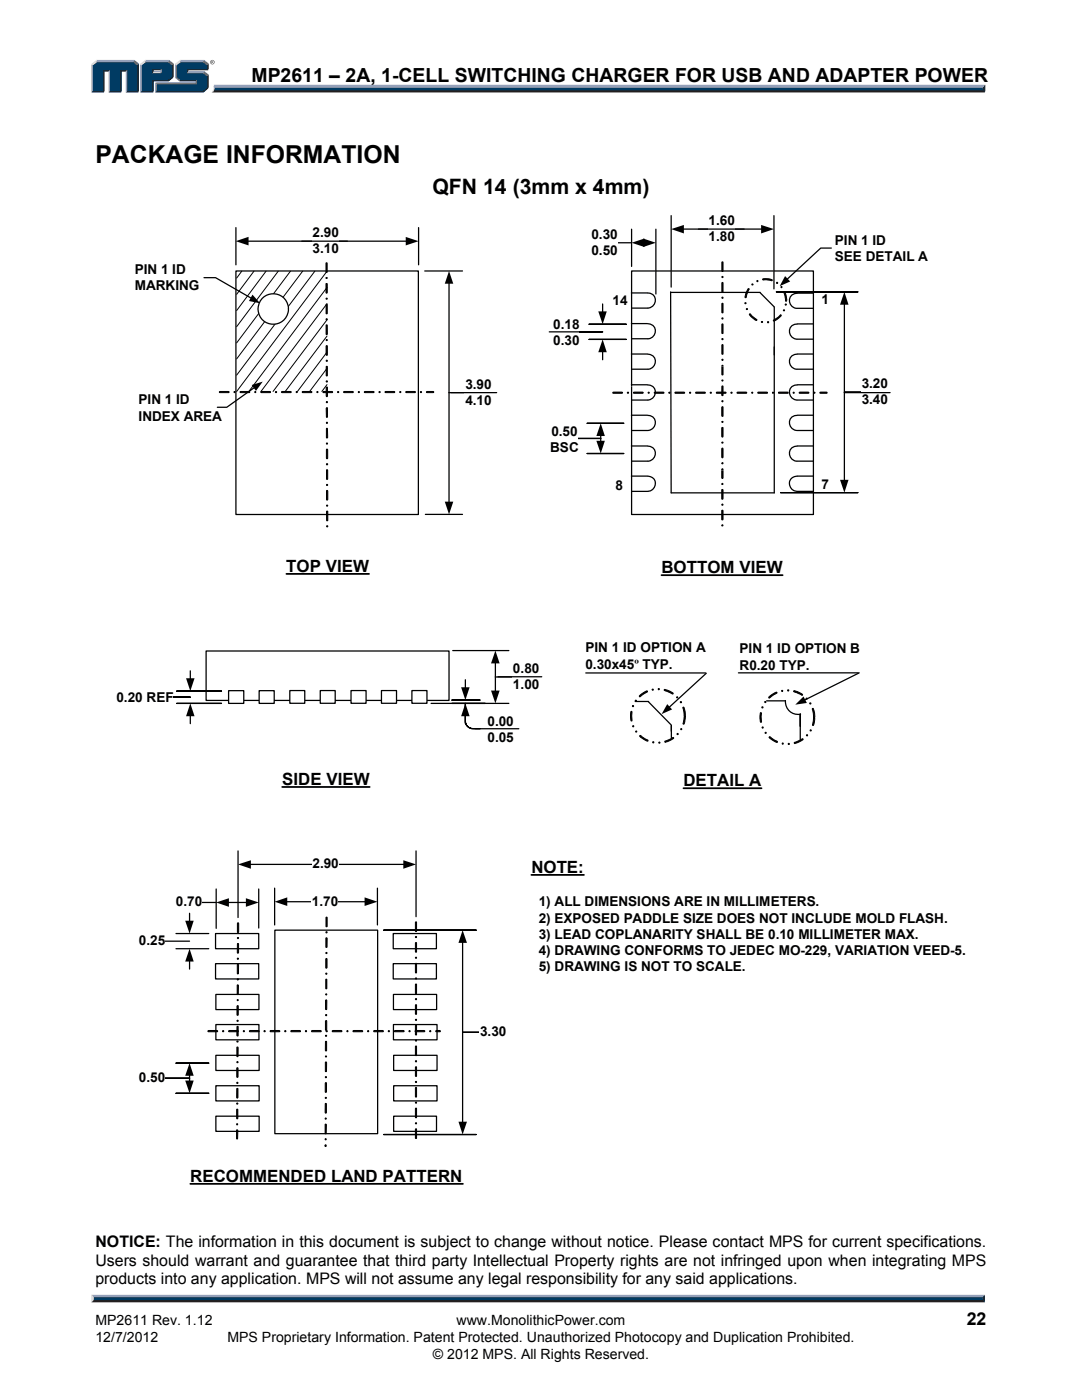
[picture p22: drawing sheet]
<svg xmlns="http://www.w3.org/2000/svg" width="216mm" height="279mm" viewBox="0 0 216 279" stroke-linecap="round" stroke-linejoin="round" font-family="sans-serif">
<defs><g id="words">
<text font-size="4.9" x="19" y="32.6">PACKAGE INFORMATION</text>
<text font-size="4.2" x="86.3" y="38.7">QFN 14 (3mm x 4mm)</text>
<text font-size="3.9" x="50.2" y="16.3">MP2611 – 2A, 1-CELL SWITCHING CHARGER FOR USB AND ADAPTER POWER</text>
<text font-size="3.5" x="192.9" y="264.5">22</text>
<g font-size="3.4">
<text x="57.1" y="114.2">TOP VIEW</text>
<text x="132" y="114.4">BOTTOM VIEW</text>
<text x="56.3" y="156.7">SIDE VIEW</text>
<text x="136.4" y="156.9">DETAIL A</text>
<text x="106" y="174.2">NOTE:</text>
<text x="38" y="235.9">RECOMMENDED LAND PATTERN</text>
</g>
<g font-size="3.2">
<text x="19" y="249">NOTICE: The information in this document is subject to change without notice. Please contact MPS for current specifications.</text>
<text x="19" y="256.3">products into any application. MPS will not assume any legal responsibility for any said applications.</text>
<text x="19" y="252.6">Users should warrant and guarantee that third party Intellectual Property rights are not infringed upon when integrating MPS</text>
</g>
<g font-size="2.8">
<text x="19" y="267.9">12/7/2012</text>
<text x="19" y="264.5">MP2611 Rev. 1.12</text>
<text x="45.4" y="267.9">MPS Proprietary Information. Patent Protected. Unauthorized Photocopy and Duplication Prohibited.</text>
<text x="91.1" y="264.5">www.MonolithicPower.com</text>
<text x="86.4" y="271.1">© 2012 MPS. All Rights Reserved.</text>
</g>
<g font-size="2.7">
<text x="62.4" y="47.3">2.90</text>
<text x="118" y="47.6">0.30</text>
<text x="141.4" y="44.9">1.60</text>
<text x="62.4" y="50.6">3.10</text>
<text x="118" y="50.9">0.50</text>
<text x="141.4" y="48.2">1.80</text>
<text x="166.6" y="48.9">PIN 1 ID</text>
<text x="166.6" y="52.2">SEE DETAIL A</text>
<text x="26.9" y="54.7">PIN 1 ID</text>
<text x="26.9" y="58">MARKING</text>
<text x="110.4" y="65.6">0.18</text>
<text x="122.2" y="61">14</text>
<text x="163.9" y="60.7">1</text>
<text x="110.4" y="68.8">0.30</text>
<text x="92.9" y="77.6">3.90</text>
<text x="171.9" y="77.4">3.20</text>
<text x="27.6" y="80.7">PIN 1 ID</text>
<text x="27.6" y="83.9">INDEX AREA</text>
<text x="92.9" y="80.8">4.10</text>
<text x="171.9" y="80.6">3.40</text>
<text x="110" y="87">0.50</text>
<text x="109.8" y="90.3">BSC</text>
<text x="122.8" y="97.8">8</text>
<text x="163.9" y="97.6">7</text>
<text x="116.8" y="130.2">PIN 1 ID OPTION A</text>
<text x="147.6" y="130.4">PIN 1 ID OPTION B</text>
<text x="102.4" y="134.3">0.80</text>
<text x="102.4" y="137.5">1.00</text>
<text x="116.8" y="133.5">0.30x45º TYP.</text>
<text x="147.6" y="133.6">R0.20 TYP.</text>
<text x="23.2" y="140">0.20 REF</text>
<text x="97.3" y="144.8">0.00</text>
<text x="97.3" y="148">0.05</text>
<text x="62.4" y="173.3">2.90</text>
<text x="35.1" y="180.9">0.70</text>
<text x="62.3" y="180.8">1.70</text>
<text x="107.5" y="180.9">1) ALL DIMENSIONS ARE IN MILLIMETERS.</text>
<text x="107.5" y="184.2">2) EXPOSED PADDLE SIZE DOES NOT INCLUDE MOLD FLASH.</text>
<text x="27.7" y="188.6">0.25</text>
<text x="107.5" y="187.4">3) LEAD COPLANARITY SHALL BE 0.10 MILLIMETER MAX.</text>
<text x="107.5" y="190.6">4) DRAWING CONFORMS TO JEDEC MO-229, VARIATION VEED-5.</text>
<text x="107.5" y="193.9">5) DRAWING IS NOT TO SCALE.</text>
<text x="95.8" y="206.8">3.30</text>
<text x="27.7" y="216">0.50</text>
</g>
</g></defs>
<path d="M42.7 16.9h153.9l-.4 .7h-153.4z" fill="#94a0b9"/>
<path d="M42.8 17.6h153.4l.4 .6h-154.3l.4-.2z" fill="#231f20"/>
<path d="M196.2 17.3l.4-.4v1.3l-.4-.4z" fill="#001339"/>
<path d="M42.9 17.3h153.3v.5h-153.4z" fill="#003b63"/>
<path d="M42.7 16.9l.2 .5a.79 .79 0 0 1-.6 .8h.1a1.24 1.24 0 0 0 .3-1.3z" fill="#dcddde"/>
<path d="M30.4 14.4l.3-.2h1.3l.3 .2z" fill="#94a0b9"/>
<g fill="#003b63">
<path d="M18.6 12.8l.8-.6h7.2l.8 .6v5.2h-2v-4.2h-1.4v4.2h-2v-4.2h-1.4v4.2h-2z"/>
<path d="M28.3 12.8l.8-.6h2.2v1.4h-.9v.8h1.9v-.8h-1.3v-1.4h2.6l.8 .6v2.3l-.8 .7h-3.2v2.2h-2.1z"/>
<path d="M31.3 16.6h8v-.8h-3.2l-.9-.7v-2.3l.9-.6h4.4l.9 .6v.8h-4.1v.8h3.2l.9 .7v2.2l-.9 .7h-9.2z"/>
</g>
<path d="M35.9 12.1h4.8" fill="none" stroke="#94a0b9" stroke-width=".27"/>
<path d="M35 12.7l.9-.7 .2 .2-.8 .6z" fill="#dcddde"/>
<path d="M35.1 12.7v2.6" fill="none" stroke="#94a0b9" stroke-width=".27"/>
<path d="M35 15.3l.3-.2 .8 .7-.2 .2z" fill="#547194"/>
<path d="M35.9 15.9h3.4" fill="none" stroke="#001339" stroke-width=".27"/>
<g fill="#94a0b9">
<path d="M31 16.4h8.1v-.4l.2-.2v.8h-8z"/>
<path d="M31 16.4l.3 .2v1.4l-.3 .2z"/>
</g>
<path d="M37.3 13.6h4.1v-.8l.2-.1v1.1h-4v.4l-.3 .2z" fill="#001339"/>
<path d="M37.3 14.3h3.4" fill="none" stroke="#94a0b9" stroke-width=".27"/>
<path d="M40.7 14.2l.9 .7-.2 .2-.9-.7z" fill="#547194"/>
<g fill="#001339">
<path d="M31 18.2l.3-.2h9.2l.9-.7v-2.2l.2-.2v2.5l-.9 .8z"/>
<path d="M30.4 15.8h3.2l.8-.7v-2.3l.2-.1v2.6l-.9 .7h-3v2.2h-2.6l.2-.2h2.1z"/>
</g>
<path d="M33.7 12l.9 .7-.2 .1-.8-.6z" fill="#547194"/>
<path d="M29 12.1h4.7" fill="none" stroke="#94a0b9" stroke-width=".27"/>
<path d="M28.1 12.7l.9-.7 .1 .2-.8 .6z" fill="#dcddde"/>
<path d="M28.2 12.7v5.5" fill="none" stroke="#94a0b9" stroke-width=".27"/>
<path d="M32 13.8l.3-.2v.8l-.3-.2z" fill="#94a0b9"/>
<g fill="#001339">
<path d="M30.4 13.6h1.9l-.3 .2h-1.3v.4l-.3 .2z"/>
<path d="M27.4 12.8l.3-.1v5.5h-2.5l.2-.2h2z"/>
</g>
<path d="M26.8 12l.9 .7-.3 .1-.8-.6z" fill="#547194"/>
<path d="M19.2 12.1h7.6" fill="none" stroke="#94a0b9" stroke-width=".27"/>
<path d="M18.3 12.7l.9-.7 .2 .2-.8 .6z" fill="#dcddde"/>
<path d="M18.5 12.7v5.5" fill="none" stroke="#94a0b9" stroke-width=".27"/>
<path d="M20.6 13.8h1.4l-.2 .3h-.9v4.1h-2.6l.3-.2h2z" fill="#001339"/>
<path d="M21.9 13.8v4.4" fill="none" stroke="#94a0b9" stroke-width=".27"/>
<path d="M24 13.8h1.4l-.2 .3h-.9v4.1h-2.5l.2-.2h2z" fill="#001339"/>
<path d="M25.3 13.8v4.4" fill="none" stroke="#94a0b9" stroke-width=".27"/>
<path d="M40.7 12l.9 .7-.2 .1-.9-.6z" fill="#547194"/>
<path d="M41.9 12.4a.45 .45 0 0 1 .9 0 .45 .45 0 0 1-.9 0zM42 12.4a.37 .37 0 0 0 .7 0 .37 .37 0 0 0-.7 0zM42.2 12.2h.3l.1 .5-.3-.3-.1 .3zM42.3 12.2v.2h.1z" fill="#231f20"/>
<path d="M42.6 17.1h153.9l-.4 .7h-153.3z" fill="#94a0b9"/>
<path d="M42.8 17.8h153.3l.4 .7h-154.3l.4-.3z" fill="#231f20"/>
<path d="M196.1 17.5l.4-.4v1.4l-.4-.4z" fill="#001339"/>
<path d="M42.8 17.5h153.3v.6h-153.4z" fill="#003b63"/>
<g fill="#dcddde">
<path d="M42.6 17.1l.2 .5a.79 .79 0 0 1-.6 .9l.1-.1a1.24 1.24 0 0 0 .3-1.3z"/>
<path d="M30.3 14.6l.3-.2h1.3l.3 .2z"/>
</g>
<g fill="#003b63">
<path d="M18.5 13.1l.8-.7h7.2l.8 .7v5.1h-1.9v-4.2h-1.5v4.2h-2v-4.2h-1.4v4.2h-2z"/>
<path d="M28.2 13.1l.9-.7h2.1v1.4h-.9v.8h1.9v-.8h-1.2v-1.4h2.5l.8 .7v2.3l-.8 .6h-3.2v2.2h-2.1z"/>
<path d="M31.2 16.9h8v-.9h-3.2l-.8-.6v-2.3l.8-.7h4.5l.8 .7v.7h-4.1v.8h3.3l.8 .7v2.2l-.8 .7h-9.3z"/>
</g>
<path d="M35.8 12.3h4.8" fill="none" stroke="#94a0b9" stroke-width=".27"/>
<path d="M34.9 12.9l.9-.7 .2 .2-.8 .7z" fill="#dcddde"/>
<path d="M35.1 12.9v2.6" fill="none" stroke="#94a0b9" stroke-width=".27"/>
<path d="M34.9 15.5l.3-.1 .8 .6-.2 .2z" fill="#547194"/>
<path d="M35.8 16.1h3.4" fill="none" stroke="#001339" stroke-width=".27"/>
<path d="M31 16.6h8v-.4l.2-.2v.9h-8z" fill="#547194"/>
<path d="M31 16.6l.2 .3v1.3l-.2 .3z" fill="#94a0b9"/>
<path d="M37.2 13.8h4.1v-.7l.2-.2v1.1h-4v.4l-.3 .2z" fill="#001339"/>
<path d="M37.2 14.5h3.4" fill="none" stroke="#94a0b9" stroke-width=".27"/>
<path d="M40.6 14.4l.9 .7-.2 .2-.8-.7z" fill="#547194"/>
<g fill="#001339">
<path d="M31 18.5l.2-.3h9.3l.8-.7v-2.2l.2-.2v2.6l-.9 .8z"/>
<path d="M30.3 16h3.2l.8-.6v-2.3l.3-.2v2.6l-.9 .7h-3.1v2.3h-2.6l.2-.3h2.1z"/>
</g>
<path d="M33.7 12.2l.9 .7-.3 .2-.8-.7z" fill="#547194"/>
<path d="M28.9 12.3h4.8" fill="none" stroke="#94a0b9" stroke-width=".27"/>
<path d="M28 12.9l.9-.7 .2 .2-.9 .7z" fill="#dcddde"/>
<path d="M28.1 12.9v5.6" fill="none" stroke="#94a0b9" stroke-width=".27"/>
<path d="M31.9 14l.3-.2v.8l-.3-.2z" fill="#94a0b9"/>
<g fill="#001339">
<path d="M30.3 13.8h1.9l-.3 .2h-1.3v.4l-.3 .2z"/>
<path d="M27.3 13.1l.3-.2v5.6h-2.5l.3-.3h1.9z"/>
</g>
<path d="M26.7 12.2l.9 .7-.3 .2-.8-.7z" fill="#547194"/>
<path d="M19.1 12.3h7.6" fill="none" stroke="#94a0b9" stroke-width=".27"/>
<path d="M18.2 12.9l.9-.7 .2 .2-.8 .7z" fill="#dcddde"/>
<path d="M18.4 12.9v5.6" fill="none" stroke="#94a0b9" stroke-width=".27"/>
<path d="M20.5 14h1.4l-.2 .3h-.9v4.2h-2.6l.3-.3h2z" fill="#001339"/>
<path d="M21.8 14v4.5" fill="none" stroke="#94a0b9" stroke-width=".27"/>
<path d="M23.9 14h1.5l-.3 .3h-.9v4.2h-2.5l.2-.3h2z" fill="#001339"/>
<path d="M25.2 14v4.5" fill="none" stroke="#94a0b9" stroke-width=".27"/>
<path d="M40.6 12.2l.9 .7-.2 .2-.8-.7z" fill="#547194"/>
<path d="M18.7 259.2h177.4l.4 .7h-178.3z" fill="#231f20"/>
<path d="M18.3 258.4h178.2l-.4 .8h-177.4z" fill="#94a0b9"/>
<path d="M196.5 258.4v1.5l-.4-.4v-.6z" fill="#001339"/>
<path d="M18.7 258.9h177.4v.6h-177.4z" fill="#003b63"/>
<path d="M18.2 258.4l.5 .5v.5l-.5 .5z" fill="#dcddde"/>
<path d="M57.1 114.5h16.5M132 114.8h24.2M56.3 157.1h17.5" fill="none" stroke="#000" stroke-width=".35"/>
<path d="M47.1 54.1h36.4v48.6h-36.4zM126 54.1h36.3v48.6h-36.3z" fill="none" stroke="#000" stroke-width=".25"/>
<g fill="#fff">
<path d="M119 106.8h17zM119 77h17.5z" fill-rule="evenodd"/>
<path d="M83.5 45.4v7.5zM47.1 45.4v7.5z" fill-rule="evenodd"/>
</g>
<path d="M47.1 45.4v7.5zM49.4 48.1h31.8M83.5 45.4v7.5z" fill="none" stroke="#000" stroke-width=".25"/>
<path d="M47 48.1l2.6-.8v1.7zM81 47.3l2.5 .8-2.5 .9z" fill="#000"/>
<path d="M62.3 44.9h5.2v6.5h-5.2z" fill="#fff"/>
<path d="M154.4 43v14.7zM133.9 43v14.3z" fill-rule="evenodd" fill="#fff"/>
<path d="M133.9 43v14.3zM136.2 45.7h15.9M154.4 43v14.7z" fill="none" stroke="#000" stroke-width=".25"/>
<path d="M133.9 45.7l2.6-.8v1.7zM151.9 44.9l2.5 .8-2.5 .9z" fill="#000"/>
<path d="M141.3 42.5h5.2v6.5h-5.2z" fill="#fff"/>
<path d="M84.9 102.7h7.4zM84.8 54.1h7.5zM89.6 78.4h5.9z" fill-rule="evenodd" fill="#fff"/>
<path d="M84.8 54.1h7.5zM89.6 56.4v43.9M89.6 78.4h5.9zM84.9 102.7h7.4z" fill="none" stroke="#000" stroke-width=".25"/>
<path d="M89.6 54.1l.8 2.5h-1.6zM88.8 100.1h1.6l-.8 2.6z" fill="#000"/>
<path d="M92.7 75.1h5.3v6.5h-5.3z" fill="#fff"/>
<g fill="#000" stroke="#000" stroke-width=".2">
<path d="M65.1 52.5h.2l-.1 1.9-.2-.1zM65.1 55.4h.2v.2h-.2zM65.1 56.6l.2 .1-.1 1.8-.2-.1zM65.1 59.6a.12 .12 0 0 1 .2 0 .12 .12 0 0 1-.2 0zM65.1 60.7l.2 .1v1.8l-.1 .1-.1-.1zM65.1 63.6h.2v.2h-.2zM65.1 64.9h.2v1.8l-.1 .1-.1-.1zM65.1 67.9a.12 .12 0 0 1 .2 0 .12 .12 0 0 1-.2 0zM65.1 69l.2 .1v1.8l-.2-.1zM65.1 71.9h.1l.1 .2h-.1zM65.1 73.2h.2v1.8h-.2zM65.1 76h.2v.2h-.2zM65.1 77.3h.2v1.9l-.2-.1zM65.2 80.2h.1v.1h-.1zM65.2 81.4h.1v1.8l-.1 .1zM65.1 84.4a.13 .13 0 0 1 .2 0 .13 .13 0 0 1-.2 0zM65.2 85.5l.1 .1 .1 1.7-.1 .1h-.2zM65.1 88.5a.15 .15 0 0 1 .3 0 .15 .15 0 0 1-.3 0zM65.2 89.7l.1-.1 .1 .1-.1 1.8-.2-.1zM65.2 92.5l.2 .1-.1 .2h-.1zM65.2 93.7l.2 .1-.1 1.9-.1-.1zM65.2 96.7l.2 .1-.2 .1zM65.2 97.9l.2 .1-.1 1.8-.1-.1zM65.2 100.8l.2 .1-.1 .1zM65.2 102l.2 .1v1.8h-.1h-.1zM65.2 104.9h.2v.2l-.1 .1z"/>
<path d="M144 52.3h.3v1.8l-.1 .1-.2-.1zM144.1 55.2h.2v.2h-.2zM144.1 56.4l.2 .1v1.8h-.1h-.2zM144 59.4a.15 .15 0 0 1 .3 0 .15 .15 0 0 1-.3 0zM144 60.6h.3l-.1 1.8h-.2zM144 63.5h.3v.1l-.2 .1zM144 64.7h.3l-.1 1.9-.2-.1zM144 67.6h.3v.2h-.2zM144.1 68.8l.2 .1v1.8h-.2h-.1zM144 71.8a.15 .15 0 0 1 .3 0 .15 .15 0 0 1-.3 0zM144.1 72.9l.2 .1v1.8h-.2h-.1zM144.1 75.8l.2 .1-.2 .2zM144.1 77l.2 .1v1.8l-.2 .1-.1-.2zM144 80h.3l-.1 .2zM144.1 81.2h.2l-.1 1.9-.2-.1zM144 84.1l.3 .1-.2 .1zM144 85.3h.3l-.1 1.9-.2-.1zM144 88.3h.3l-.3 .1zM144.1 89.5l.2 .1v1.6l-.2 .2-.1-.2zM144.1 92.3l.2 .1-.2 .2-.1-.1zM144.1 93.6l.2 .1v1.7l-.2 .1-.1-.1zM144 96.6a.15 .15 0 0 1 .3 0 .15 .15 0 0 1-.3 0zM144 97.7l.3 .1-.1 1.8-.2-.1zM144.1 100.6l.2 .1-.1 .1h-.2zM144 101.9h.3l-.1 1.9-.2-.1zM144 104.8l.2-.1 .1 .2-.2 .1z"/>
<path d="M43.8 78.2l1.8-.1 .1 .2v.1h-1.8zM46.7 78.2l.2 .1-.1 .1zM47.9 78.2l1.8-.1 .1 .2v.1h-1.8zM50.9 78.1l.2 .2-.1 .1-.2-.1zM52 78.2l1.8-.1 .2 .2-1.9 .1zM55 78.2l.1-.1 .1 .2-.2 .1zM56.2 78.2l1.8-.1 .1 .2-1.9 .1zM59.1 78.2l.2 .1-.2 .1zM60.3 78.2l1.8-.1 .1 .2-1.8 .1zM63.2 78.2l.2-.1 .1 .2-.2 .1zM64.4 78.2l1.9-.1 .1 .2-.1 .1h-1.8zM67.4 78.2l.2 .1-.2 .1zM68.6 78.2l1.8-.1 .1 .2-.1 .1h-1.8zM71.5 78.2l.2 .1-.2 .1zM72.7 78.2l1.8-.1 .1 .2-1.8 .1zM75.7 78.1l.2 .2-.2 .1zM76.8 78.2l1.8-.1 .2 .2-1.9 .1zM79.8 78.2l.2 .1-.2 .1zM81 78.2l1.8-.1 .1 .2-1.9 .1zM83.9 78.2l.1-.1 .1 .2-.1 .1zM85.1 78.2l1.3-.1 .2 .2-1.4 .1z"/>
<path d="M122.3 78.3h1.8l.1 .1-.1 .1h-1.8zM125.2 78.3h.2v.2h-.2zM126.4 78.3h1.8l.2 .1-.1 .1h-1.8zM129.4 78.3l.2 .1-.1 .1-.2-.1zM130.6 78.3h1.8l.1 .1-1.9 .1zM133.5 78.3h.2v.2l-.3-.1zM134.7 78.3h1.8l.1 .1-1.9 .1zM137.6 78.3h.2v.2h-.2zM138.9 78.3h1.7l.1 .1-1.8 .1zM141.7 78.3h.2v.2zM143 78.3h1.8l.1 .1-.1 .1h-1.8zM145.8 78.3h.2l.1 .2zM147.1 78.3h1.8l.1 .1-.1 .1h-1.8zM150 78.3h.2v.2zM151.3 78.3h1.7l.1 .1-1.8 .1zM154.2 78.3h.1v.2h-.1zM155.4 78.3h1.8l.1 .1-1.9 .1zM158.3 78.3h.2v.2h-.2zM159.5 78.3h1.8l.1 .1-.1 .1h-1.7zM162.4 78.3l.2 .1-.1 .1zM163.6 78.3h1.3l.1 .1-1.3 .1z"/>
</g>
<path d="M155.8 98.3h15.4zM154.9 58.3h16.3zM168.5 78.3h6.1z" fill-rule="evenodd" fill="#fff"/>
<path d="M171.2 58.3h-16.3h16.3M168.5 60.6v35.3M168.5 78.3h6.1zM171.2 98.3h-15.4h15.4" fill="none" stroke="#000" stroke-width=".25"/>
<path d="M168.5 58.3l.8 2.5h-1.7zM167.6 95.8h1.7l-.8 2.5z" fill="#000"/>
<path d="M171.8 75h5.3v6.5h-5.3z" fill="#fff"/>
<path d="M168.5 78.4h9.1" fill="none" stroke="#000" stroke-width=".25"/>
<path d="M117.2 90.5h7.3zM117.2 84.5h7.3zM112.7 87.6l7.2-.1h-7.1l-.2 .3z" fill-rule="evenodd" fill="#fff"/>
<path d="M112.7 87.6l7.2-.1h-7.1l-.2 .3zM117.2 90.5h7.3h-7.3M117.2 84.5h7.3h-7.3M119.9 86.8v1.4" fill="none" stroke="#000" stroke-width=".25"/>
<path d="M119.9 84.5l.8 2.5h-1.7zM119 88h1.7l-.8 2.5z" fill="#000"/>
<path d="M109.7 84.6h5.7v6.5h-5.7z" fill="#fff"/>
<path d="M117.5 67.7h7.4zM117.5 64.7h7.4zM113.1 66.2h7.1h-7.1l-.1 .2z" fill-rule="evenodd" fill="#fff"/>
<path d="M113 66.3l7.2-.1h-7.1l-.1 .2zM117.5 67.7h7.4h-7.4M117.5 64.7h7.4h-7.4M120.2 60.7v1.7M120.2 70.1v1.7" fill="none" stroke="#000" stroke-width=".25"/>
<path d="M120.2 67.7l.9 2.6h-1.7zM119.4 62.1h1.7l-.9 2.6z" fill="#000"/>
<path d="M110.3 63.2h5.2v6.4h-5.2z" fill="#fff"/>
<path d="M86 140.4h15.5zM90.3 129.8h11.2zM98.8 135.1h6.2z" fill-rule="evenodd" fill="#fff"/>
<path d="M90.3 129.8h11.2zM98.8 135.1h6.2zM98.8 132.2v5.8M86 140.4h15.5z" fill="none" stroke="#000" stroke-width=".25"/>
<path d="M98.8 129.8l.9 2.6h-1.7zM98 137.8h1.7l-.9 2.6z" fill="#000"/>
<path d="M102.3 131.9h5.2v6.4h-5.2z" fill="#fff"/>
<path d="M94.8 145.4h8.7" fill="none" stroke="#000" stroke-width=".25"/>
<path d="M90.2 140.4h6.6zM90.2 139.7h5.6zM92.9 140.4v3.5a1.48 1.48 0 0 0 1.4 1.5h1.5h-1.5a1.49 1.49 0 0 1-1.4-1.5z" fill-rule="evenodd" fill="#fff"/>
<path d="M90.2 139.7h5.6h-5.6M92.9 135.7v1.7M90.2 140.4h6.6h-6.6M92.9 140.4v3.5a1.48 1.48 0 0 0 1.4 1.5h1.5h-1.5a1.49 1.49 0 0 1-1.4-1.5zM92.9 142.7v1.7" fill="none" stroke="#000" stroke-width=".25"/>
<path d="M92 137.2h1.7l-.8 2.5zM92.9 140.4l.8 2.5h-1.7z" fill="#000"/>
<path d="M35.3 140.4h8.9zM35.3 137.9h8.9zM29 139.1h9z" fill-rule="evenodd" fill="#fff"/>
<path d="M29 139.1h9zM35.3 137.9h8.9h-8.9M38 133.9v1.7M35.3 140.4h8.9h-8.9M38 142.7v1.7" fill="none" stroke="#000" stroke-width=".25"/>
<path d="M37.1 135.4h1.7l-.8 2.5zM38 140.4l.8 2.5h-1.7z" fill="#000"/>
<path d="M23.1 137.6h11.4v3.2h-11.4z" fill="#fff"/>
<path d="M40.7 55.4h2.3l7.2 4.1" fill="none" stroke="#000" stroke-width=".25"/>
<path d="M50.4 58.8l1.5 1.7-2.2-.4z" fill="#000"/>
<g fill="#fff">
<path d="M44.3 159.7h17zM44.3 129.9h17.5z" fill-rule="evenodd"/>
<path d="M75.3 177.2v7.4zM54.8 177.2v7.4z" fill-rule="evenodd"/>
</g>
<path d="M54.8 177.2v7.4zM57.1 180h15.8M75.3 177.2v7.4z" fill="none" stroke="#000" stroke-width=".25"/>
<path d="M72.7 179.1l2.6 .9-2.6 .8zM54.8 180l2.5-.9v1.7z" fill="#000"/>
<path d="M62.1 178.3h5.3v3.3h-5.3z" fill="#fff"/>
<g fill="#000" stroke="#000" stroke-width=".2">
<path d="M65.1 183.1h.2l-.1 1.9-.2-.1zM65.1 185.9l.2 .1-.1 .2h-.1zM65.1 187.2l.2 .1-.1 1.8-.2-.1zM65 190.1h.2v.2h-.2zM65.1 191.3l.2 .1v1.7l-.2 .1h-.1zM65 194.2l.3 .1-.2 .1zM65 195.4l.2 .1v1.8l-.1 .1-.1-.1zM65 198.5a.13 .13 0 0 1 .2 0 .13 .13 0 0 1-.2 0zM65 199.6l.1-.1 .1 .2-.1 1.8-.1-.1zM65 202.5h.2v.2h-.2zM65 203.7l.2 .1-.1 1.8-.2-.1zM65 206.6l.2 .1-.2 .1zM65 207.8l.2 .1-.1 1.8-.2-.1zM64.9 210.8a.15 .15 0 0 1 .3 0 .15 .15 0 0 1-.3 0zM64.9 212l.3 .1-.2 1.8-.1-.1zM64.9 214.9h.2l.1 .1h-.3zM64.9 216.1h.3v1.8l-.2 .1-.1-.1zM64.9 219.1l.1-.1 .2 .1-.2 .1zM64.9 220.3h.2l-.1 1.8-.1-.1zM64.9 223.1l.2 .1-.1 .2-.1-.1zM64.9 224.4l.2 .1-.1 1.8-.1-.1zM64.9 227.2l.2 .3h-.2zM64.8 228.6a.15 .15 0 0 1 .3 0 .15 .15 0 0 1-.3 0z"/>
<path d="M41.5 205.7h1.8l.2 .1-.1 .1h-1.8zM44.4 205.8a.15 .15 0 0 1 .3 0 .15 .15 0 0 1-.3 0zM45.6 205.7h1.9l.1 .1-.1 .1h-1.8zM48.5 205.8a.15 .15 0 0 1 .3 0 .15 .15 0 0 1-.3 0zM49.9 205.7h1.7l.1 .1-1.9 .1-.1-.1zM52.7 205.7h.2v.2h-.2zM54 205.7h1.7l.1 .1-1.8 .1-.1-.1zM56.8 205.8a.15 .15 0 0 1 .3 0 .15 .15 0 0 1-.3 0zM58.1 205.7h1.8l.1 .1-1.9 .1zM60.9 205.8a.15 .15 0 0 1 .3 0 .15 .15 0 0 1-.3 0zM62.2 205.7h1.8l.1 .1-.1 .1h-1.8zM65 205.8a.15 .15 0 0 1 .3 0 .15 .15 0 0 1-.3 0zM66.3 205.7h1.8l.1 .1v.1h-1.8zM69.3 205.7h.1v.2l-.2-.1zM70.5 205.7h1.7l.2 .1-1.9 .1zM73.3 205.7h.3v.2h-.2zM74.6 205.7h1.8l.1 .1-1.9 .1zM77.5 205.7h.1l.1 .2zM78.7 205.7h1.8l.1 .1-.1 .1h-1.7zM81.6 205.7h.1l.1 .2zM82.8 205.7h1.8l.2 .1-.1 .1h-1.8zM85.7 205.7h.2v.2zM87 205.7h.8l.1 .1-.1 .1h-.8z"/>
</g>
<path d="M35.1 218.2h6.6zM35.1 212.2h6.6zM30.4 215.2h7.4z" fill-rule="evenodd" fill="#fff"/>
<path d="M30.4 215.2h7.4zM35.1 218.2h6.6h-6.6M35.1 212.2h6.6h-6.6M37.8 214.5v1.4" fill="none" stroke="#000" stroke-width=".25"/>
<path d="M37.8 212.2l.9 2.5h-1.7zM37 215.6h1.7l-.9 2.6z" fill="#000"/>
<path d="M27.6 213.5h5.2v3.3h-5.2z" fill="#fff"/>
<path d="M35.1 189.3h6.6zM35.1 186.3h6.6zM30.4 187.8h7.4z" fill-rule="evenodd" fill="#fff"/>
<path d="M30.4 187.8h7.4zM35.1 189.3h6.6zM35.1 186.3h6.6zM37.8 182.3v1.7M37.8 191.7v1.7" fill="none" stroke="#000" stroke-width=".25"/>
<path d="M37.8 189.3l.9 2.6h-1.7zM37 183.7h1.7l-.9 2.6z" fill="#000"/>
<path d="M27.6 186.2h5.2v3.2h-5.2z" fill="#fff"/>
<path d="M43.1 204.5h8.6v3h-8.6zM43.1 210.6h8.6v3h-8.6zM43.1 216.7h8.6v3h-8.6zM78.5 204.5h8.7v3h-8.7zM78.5 210.6h8.7v3h-8.7zM78.5 216.7h8.7v3h-8.7zM43.1 222.8h8.6v3h-8.6zM78.5 222.8h8.6v3h-8.6z" fill="none" stroke="#000" stroke-width=".25"/>
<path d="M38 236.3h54.4" fill="none" stroke="#000" stroke-width=".35"/>
<path d="M83 169.8v13.1zM47.5 169.8v13.3z" fill-rule="evenodd" fill="#fff"/>
<path d="M47.5 169.8v13.3zM49.8 172.5h30.9M83 169.8v13.1z" fill="none" stroke="#000" stroke-width=".25"/>
<path d="M47.5 172.5l2.6-.8v1.7zM80.5 171.7l2.5 .8-2.5 .9z" fill="#000"/>
<path d="M62.2 170.9h5.3v3.2h-5.3z" fill="#fff"/>
<g fill="#000" stroke="#000" stroke-width=".2">
<path d="M156.4 58.3h.3l.1 .4 .2 1.4-.3-.1zM155.8 57.2h.2v.2h-.1zM155 56.3l.2 .1v.1h-.2zM152.2 55.6h.2a1.93 1.93 0 0 1 1.7 .3h-1.8zM151 56h.1l.2 .1-.2 .1zM150.1 56.7l.2 .1-.2 .1zM149.3 57.6l.2 .1-.7 1.7-.1-.1 .1-.6zM148.7 60.4l.2 .2h-.3zM148.9 61.7l.2-.1 .1 .1-.2 .1zM149.6 62.7l1.4 1.1-.1 .2a2.29 2.29 0 0 1-1.4-1.3zM152 64.2h.1v.1h-.2zM153.1 64.3a.15 .15 0 0 1 .3 0 .15 .15 0 0 1-.3 0zM154.3 63.9l1-.6 .4-.5 .2 .2a2.66 2.66 0 0 1-1.6 1zM156.4 61.8l.1 .2h-.1zM156.7 60.7l.2 .1-.1 .1z"/>
<path d="M47.4 184.2l.1-.1 .1 .2-.1 1.8-.1-.1zM47.4 187.1h.2v.2h-.2zM47.4 188.3l.2 .1-.1 1.8-.2-.1zM47.3 191.3a.15 .15 0 0 1 .3 0 .15 .15 0 0 1-.3 0zM47.4 192.4l.2 .2v1.7l-.1 .1-.2-.1zM47.4 195.3l.2 .1-.1 .2zM47.3 196.6l.3 .1-.1 1.8-.2-.1zM47.3 199.5h.2v.1l-.1 .1zM47.3 200.7l.2 .1v1.8l-.2-.1zM47.3 203.7l.2-.1v.2zM47.3 204.9h.2v1.9l-.2-.2zM47.3 207.8l.2 .1h-.2zM47.3 209l.2 .1-.1 1.8-.1-.1zM47.3 212a.12 .12 0 0 1 .2 0 .12 .12 0 0 1-.2 0zM47.3 213.1l.2 .1v1.7l-.1 .1-.2-.1zM47.3 216h.2v.2h-.2zM47.3 217.2l.2 .1v1.7l-.2 .2-.1-.2zM47.2 220.2h.3l-.2 .2zM47.2 221.4h.3l-.1 1.9-.2-.1zM47.3 224.3l.2 .1-.1 .1h-.2zM47.2 225.5l.3 .1-.2 1.7-.1-.1z"/>
<path d="M82.9 184h.2v1.8l-.1 .1-.1-.1zM83 186.9l.1 .1-.1 .1h-.1zM82.9 188.1l.2 .1v1.8l-.1 .1-.1-.1zM82.9 191.1l.1-.1 .1 .2-.1 .1zM82.9 192.3h.2v1.9l-.2-.1zM82.9 195.3a.11 .11 0 0 1 .2 0 .11 .11 0 0 1-.2 0zM82.9 196.4h.2v1.9l-.2-.1zM82.9 199.4a.12 .12 0 0 1 .2 0 .12 .12 0 0 1-.2 0zM82.9 200.6h.2v1.8l-.1 .1-.1-.1zM82.9 203.5l.1-.1 .1 .2-.1 .1zM83 204.6l.1 .1v1.8l-.1 .1-.1-.1zM82.9 207.6l.1-.1 .1 .2-.1 .1zM83 208.7l.1 .1v1.8l-.1 .1-.1-.1zM82.9 211.7h.2v.2h-.2zM82.9 213h.2v1.8h-.2zM82.9 215.9l.2-.1v.2h-.2zM82.9 217.1h.2v1.8h-.2zM82.9 220h.2v.1h-.2zM82.9 221.2h.2v1.8l-.1 .1-.1-.1zM82.9 224.1h.2l-.1 .2zM82.9 225.3l.2 .1v1.8h-.1h-.1z"/>
</g>
<path d="M106 174.6h10.5" fill="none" stroke="#000" stroke-width=".35"/>
<g fill="none" stroke="#000" stroke-width=".25">
<path d="M60.2 48.1h9.1M139.4 45.7h9.1M165.9 49.5h-2.1l-6.8 6.3M90 78.4h9.1M109.6 66.2h9.1M126 76.8h3.2M126 70.7h3.2M126 79.8h3.2M126 73.7h3.2M129.3 76.8a1.5 1.5 0 0 1 1.5 1.5 1.5 1.5 0 0 1-1.5 1.5M129.3 70.7a1.5 1.5 0 0 1 1.5 1.5 1.5 1.5 0 0 1-1.5 1.5M159 70.7a1.5 1.5 0 0 0-1.5 1.4 1.5 1.5 0 0 0 1.5 1.6"/>
<path d="M159.1 73.7h3.2M159.1 70.7h3.2M126 82.9h3.2M126 89h3.2M126 95h3.2M126 85.9h3.2M126 92h3.2M126 98.1h3.2M129.3 82.9a1.5 1.5 0 0 1 1.5 1.5 1.5 1.5 0 0 1-1.5 1.5M129.3 89a1.5 1.5 0 0 1 1.5 1.5 1.5 1.5 0 0 1-1.5 1.5M129.3 95a1.51 1.51 0 0 1 1.5 1.5 1.51 1.51 0 0 1-1.5 1.6M159 82.9a1.5 1.5 0 0 0-1.5 1.5 1.5 1.5 0 0 0 1.5 1.5"/>
<path d="M159 89a1.5 1.5 0 0 0-1.5 1.5 1.5 1.5 0 0 0 1.5 1.5M159 95a1.51 1.51 0 0 0-1.5 1.5 1.51 1.51 0 0 0 1.5 1.6M159.1 85.9h3.2M159.1 92h3.2M159.1 98.1h3.2M159.1 82.9h3.2M159.1 89h3.2M159.1 95h3.2M54.8 185.6h20.6v40.7h-20.6z"/>
</g>
<path d="M156.7 55.1l1 1.1-2.1 .9z" fill="#000"/>
<path d="M76.6 226.4h18.4zM76.6 185.6h18.4zM92.3 206h6.1z" fill-rule="evenodd" fill="#fff"/>
<path d="M92.3 188v36.1M95 185.6h-18.4h18.4M92.3 206h6.1zM95 226.4h-18.4h18.4" fill="none" stroke="#000" stroke-width=".25"/>
<path d="M92.3 185.6l.9 2.6h-1.7zM91.5 223.9h1.7l-.9 2.5z" fill="#000"/>
<path d="M95.7 204.3h5.2v3.3h-5.2z" fill="#fff"/>
<path d="M43.1 198.5h8.6v3h-8.6zM78.5 198.5h8.6v3h-8.6z" fill="none" stroke="#000" stroke-width=".25"/>
<path d="M51.6 177.4v7.8zM43.1 177.4v7.9zM37.7 180.1h5.4z" fill-rule="evenodd" fill="#fff"/>
<path d="M43.1 177.4v7.9zM51.6 177.4v7.8zM37.7 180.1h5.4zM45.5 180.1h3.8" fill="none" stroke="#000" stroke-width=".25"/>
<path d="M49.1 179.3l2.5 .8-2.5 .9zM43.1 180.1l2.6-.8v1.7z" fill="#000"/>
<path d="M35 178.5h5.3v3.2h-5.3z" fill="#fff"/>
<path d="M159 76.8a1.5 1.5 0 0 0-1.5 1.5 1.5 1.5 0 0 0 1.5 1.5M159.1 79.8h3.2M159.1 76.8h3.2M116.9 134.3h23.9M140.9 134.4l-7.4 6.8" fill="none" stroke="#000" stroke-width=".25"/>
<path d="M133.1 140.5l1 1.1-2.1 .9z" fill="#000"/>
<path d="M136.4 157.3h15.6" fill="none" stroke="#000" stroke-width=".35"/>
<path d="M130.9 45.7v13zM126 45.7v7.5zM120.7 48.5h5.3z" fill-rule="evenodd" fill="#fff"/>
<path d="M120.7 48.5h5.3zM126 45.7v7.5zM128.4 48.5h.1M130.9 45.7v13z" fill="none" stroke="#000" stroke-width=".25"/>
<path d="M128.3 47.6l2.6 .9-2.6 .8zM126 48.5l2.6-.9v1.7z" fill="#000"/>
<path d="M117.9 45.2h5.2v6.5h-5.2z" fill="#fff"/>
<path d="M134.9 93.9h11.8zM134.9 73h11.8z" fill-rule="evenodd" fill="#fff"/>
<path d="M133.8 58.3l.1 40.1h20.6v-37.1M133.9 58.4h17.8M147.3 134.3h24M153 139.9h3.7M156.7 139.8a2.52 2.52 0 0 0 3 2.7M171.5 134.3l-11 5.4M159.7 144.9v-2.4v5.2" fill="none" stroke="#000" stroke-width=".25"/>
<path d="M162.1 141.4h.2a3.1 3.1 0 0 1 .2 1.9l-.2-.1zM161.6 140.3h.2v.2zM160.8 139.4l.2-.1 .1 .1-.2 .1zM158.4 137.8l.4 .1a1.69 1.69 0 0 1 1.3 .8l-.1 .1-1.5-.7zM157.2 137.8a.13 .13 0 0 1 .2 0 .13 .13 0 0 1-.2 0zM155.9 137.9a.15 .15 0 0 1 .3 0 .15 .15 0 0 1-.3 0zM153.4 139.1l.4-.4a1.26 1.26 0 0 1 1.2-.5l-1.5 1.1zM152.6 140.1a.11 .11 0 0 1 .2 0 .11 .11 0 0 1-.2 0zM152 141.2a.15 .15 0 0 1 .3 0 .15 .15 0 0 1-.3 0zM151.7 142.2l.3 .1-.1 1.8h-.2l-.1-.7zM152.1 145.1l.2 .1-.1 .1-.2-.1zM152.7 146.2l.1-.1 .1 .2h-.2zM153.5 147l1.6 1v.1h-.4l-1.1-.7-.1-.2zM156.1 148.3h.2v.2zM157.3 148.4l.1-.1 .1 .2-.2 .1zM158.5 148.2l1.6-.8 .2 .1-.3 .3-1 .5-.4 .1zM160.9 146.7a.13 .13 0 0 1 .2 0 .13 .13 0 0 1-.2 0zM161.7 145.7l.1-.1 .1 .2-.2 .1zM162.4 143.3l.2 .1a1.48 1.48 0 0 1-.4 1.4l-.1-.1z" fill="#000" stroke="#000" stroke-width=".2"/>
<path d="M158.7 140.6l1.6-1.6 .7 1.3z" fill="#000"/>
<g fill="none" stroke="#000" stroke-width=".2">
<path d="M48.2 54.1l-1 1.4M50.7 54.1l-3.5 4.6M53.1 54.1l-5.9 7.9M55.5 54.1l-8.3 11.1M58 54.1l-10.8 14.3M60.4 54.1l-13.2 17.5M62.8 54.1l-15.6 20.8M65.3 57.4l-15.6 20.7M65.3 54.1l-18.1 24M65.3 76.8l-1.1 1.3M65.3 73.5l-3.5 4.6M65.3 70.3l-5.9 7.8"/>
<path d="M65.3 67.1l-8.4 11M65.3 63.8l-10.8 14.3M65.3 60.6l-13.2 17.5"/>
</g>
<circle cx="54.5" cy="61.7" r="3" fill="#fff"/>
<g fill="none" stroke="#000" stroke-width=".25">
<path d="M126 58.5h3.2M129.3 58.5a1.5 1.5 0 0 1 1.5 1.5 1.5 1.5 0 0 1-1.5 1.5M151.6 58.4l2.9 2.8M159 58.5a1.5 1.5 0 0 0-1.5 1.5 1.5 1.5 0 0 0 1.5 1.5M159.1 58.5h3.2M50.8 77.3l-5.5 4h-1.9M126 64.6h3.2M126 61.5h3.2M126 67.6h3.2M129.3 64.6a1.5 1.5 0 0 1 1.5 1.5 1.5 1.5 0 0 1-1.5 1.5M159 64.7a1.5 1.5 0 0 0-1.5 1.5 1.5 1.5 0 0 0 1.5 1.5M159.1 61.5h3.2"/>
<path d="M159.1 67.7h3.2M159.1 64.6h3.2M41.1 129.9h48.5v9.9h-48.5zM126.7 140h2.7M129.4 140.1l4.5 4.6M134 145.9v-1.1v2.4"/>
<circle cx="54.5" cy="61.7" r="3"/>
</g>
<path d="M50.2 76.8l2.2-.6-1.3 1.8z" fill="#000"/>
<path d="M136.3 141.1l.2 .2a2.35 2.35 0 0 1 .2 1.7l-.2-.1zM135.8 140l.2 .1v.2l-.2-.1zM135 139.1h.2l.1 .1-.2 .1zM132.6 137.6l1.1 .3 .6 .4v.2l-1.8-.7zM131.4 137.4l.2 .2h-.2zM130.1 137.6a.15 .15 0 0 1 .3 0 .15 .15 0 0 1-.3 0zM127.6 138.9l.4-.4a1.24 1.24 0 0 1 1.2-.6l-1.5 1.2zM126.7 139.8l.3-.1v.2l-.1 .1zM126.2 140.8h.2v.2h-.2zM125.9 142l.2 .1v1.8h-.2l-.1-.5zM126.3 144.8l.2 .1-.1 .2-.2-.2zM126.8 145.9h.2l.1 .2h-.2zM127.7 146.8l1.6 1a1.47 1.47 0 0 1-1.3-.5l-.4-.3zM130.2 148.1l.2-.1v.3l-.2-.1zM131.4 148.2a.15 .15 0 0 1 .3 0 .15 .15 0 0 1-.3 0zM132.7 147.9l1.6-.7 .1 .1-1.2 .7-.4 .1zM135.1 146.5a.12 .12 0 0 1 .2 0 .12 .12 0 0 1-.2 0zM135.8 145.4h.2v.2h-.1zM136.5 143.1h.2v.3l-.1 .9-.2 .2-.1-.1z" fill="#000" stroke="#000" stroke-width=".2"/>
<path d="M57.9 137.9h2.9v2.4h-2.9z" fill="#fff"/>
<path d="M57.8 137.8h3v2.6h-3z" fill="none" stroke="#000" stroke-width=".25"/>
<path d="M64 137.9h2.8v2.4h-2.8z" fill="#fff"/>
<path d="M63.9 137.8h3v2.6h-3z" fill="none" stroke="#000" stroke-width=".25"/>
<path d="M70.1 137.9h2.9v2.4h-2.9z" fill="#fff"/>
<path d="M70 137.8h3v2.6h-3z" fill="none" stroke="#000" stroke-width=".25"/>
<path d="M76.2 137.9h2.9v2.4h-2.9z" fill="#fff"/>
<path d="M76.1 137.8h3v2.6h-3z" fill="none" stroke="#000" stroke-width=".25"/>
<path d="M82.3 137.9h2.8v2.4h-2.8z" fill="#fff"/>
<path d="M82.2 137.8h3v2.6h-3z" fill="none" stroke="#000" stroke-width=".25"/>
<path d="M45.7 138h2.9v2.4h-2.9z" fill="#fff"/>
<path d="M45.6 137.8h3v2.6h-3z" fill="none" stroke="#000" stroke-width=".25"/>
<path d="M51.8 138h2.9v2.4h-2.9z" fill="#fff"/>
<path d="M51.7 137.8h3v2.6h-3zM99.4 135.1h8.7M43 192.3h8.6v3.1h-8.6zM43 186.3h8.6v3h-8.6zM78.5 192.3h8.6v3.1h-8.6zM78.5 186.3h8.6v3h-8.6z" fill="none" stroke="#000" stroke-width=".25"/>
<use href="#words"/>
</svg>
